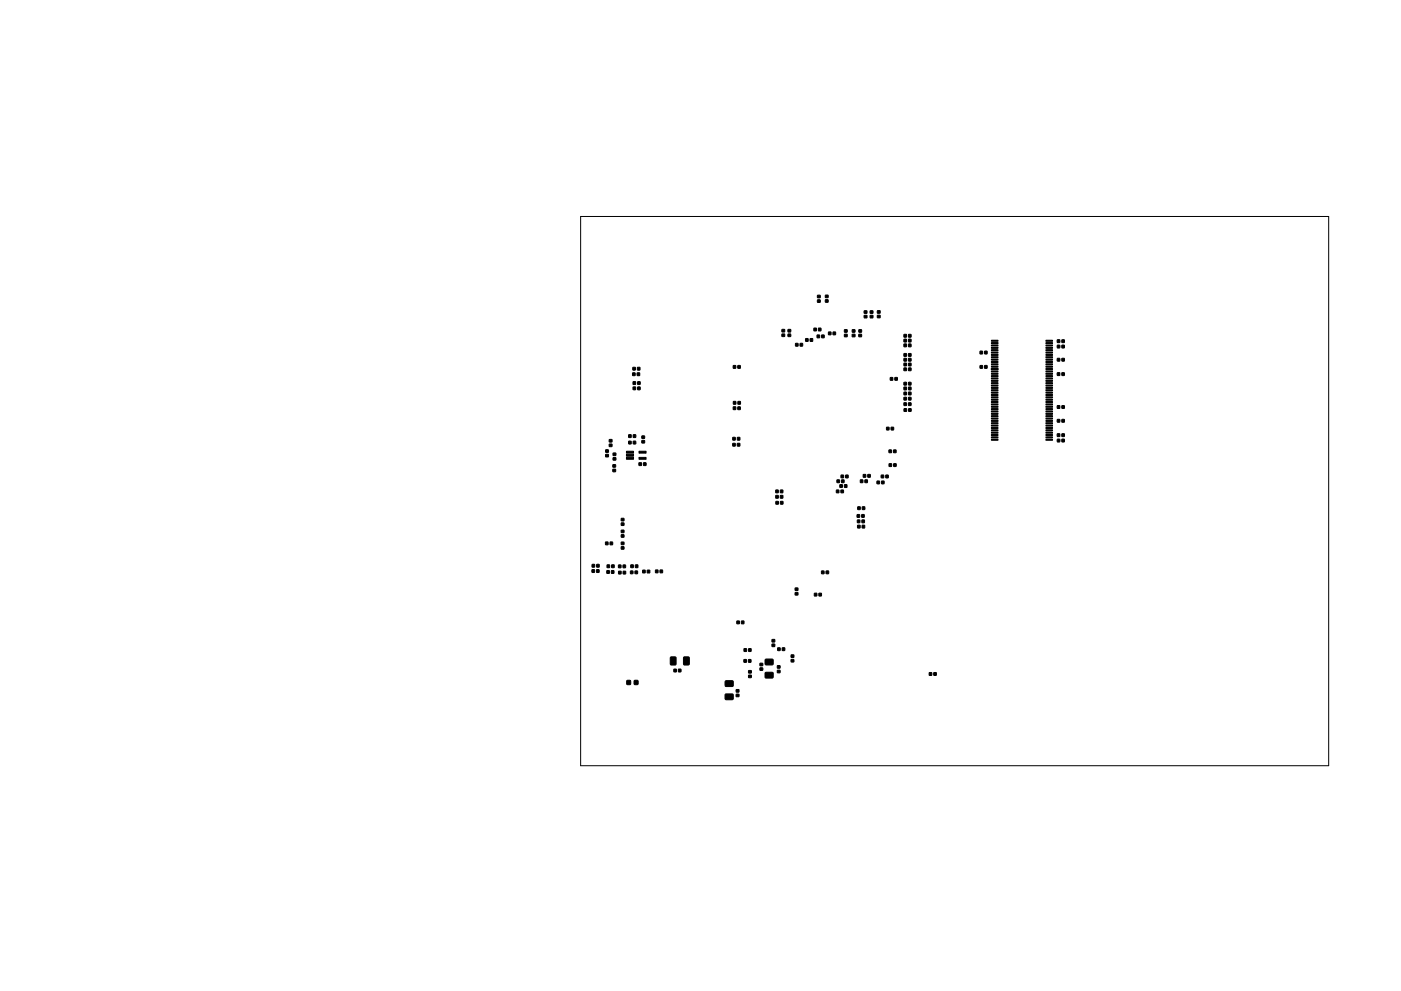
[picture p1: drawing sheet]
<svg xmlns="http://www.w3.org/2000/svg" width="297mm" height="210mm" viewBox="0 0 297 210" stroke-linecap="round" stroke-linejoin="round" font-family="sans-serif">
<path d="M123.1 45.9h158.6v116.6h-158.6z" fill="none" stroke="#000" stroke-width=".21"/>
<g fill="#000" stroke="#000" stroke-width=".21">
<path d="M134.1 79.1h.6l-.1 .6h-.5zM134.2 77.9l.5 .1v.5h-.5zM135.1 79.1h.5v.6h-.5zM135.2 77.9l.5 .1v.5h-.6zM155.5 77.6h.5v.5h-.5zM156.4 77.6h.6l-.1 .5h-.5zM165.8 70.9h.5l.1 .5h-.6zM165.8 69.9h.5l.1 .5h-.6zM167.1 70.9h.5v.5h-.5zM167.1 69.9h.5v.5h-.5zM168.7 72.9h.5v.5h-.5zM169.7 72.9h.5l-.1 .5h-.5z"/>
<path d="M170.8 71.9h.5v.5h-.5zM171.8 71.9h.5v.5h-.5zM172.6 69.6h.5v.6h-.5zM173.3 71.1h.5l-.1 .6-.5-.1zM173.3 62.7l.6-.1v.6h-.6zM173.3 63.6h.6v.5h-.6zM173.5 69.6h.6l-.1 .6h-.5zM174.2 71.1h.5v.6l-.5-.1zM175 62.6h.6v.5h-.6zM175 63.6h.6v.5h-.6zM175.7 70.5h.5v.5h-.5zM176.6 70.5h.5v.5h-.5z"/>
<path d="M179.1 70.9h.5v.5h-.5zM179.1 70h.5v.5h-.5zM180.7 70.9h.5l.1 .5h-.6zM180.7 70h.5l.1 .5h-.6zM182.1 70.9h.5l.1 .5h-.6zM182.1 70h.5l.1 .5h-.6zM183.2 66.9h.6v.5h-.6zM183.2 66l.6-.1v.5l-.6 .1zM184.5 66.9h.6v.5h-.6zM184.5 66l.6-.1v.5l-.6 .1zM186 66.9h.6v.5h-.6zM186 65.9h.6v.5h-.6z"/>
<path d="M191.7 78.1h.5v.5h-.5zM191.7 77.1h.5v.5h-.5zM191.7 76l.5 .1v.5h-.5zM191.7 75h.5v.6h-.5zM191.7 73h.5v.6l-.5-.1zM191.7 72h.5v.5h-.5zM191.7 71h.5v.5h-.5zM192.6 78.1h.6l-.1 .5h-.5zM192.6 77.1h.6l-.1 .5h-.5zM192.6 76l.6 .1-.1 .5h-.5zM192.6 75h.6l-.1 .6h-.5zM192.6 73h.6l-.1 .6-.5-.1z"/>
<path d="M192.6 72h.6l-.1 .5h-.5zM192.6 71h.6l-.1 .5h-.5zM207.8 74.5h.5v.6h-.5zM207.8 77.6h.5v.5h-.5zM208.8 74.5h.5v.6h-.5zM208.8 77.6h.5v.5h-.5zM210.2 79.7h1.3l.1 .2h-1.4zM210.2 79.2h1.3l.1 .2h-1.4zM210.2 78.7h1.3l.1 .2h-1.4zM210.2 77.7h1.3l.1 .2h-1.4zM210.2 77.2h1.3l.1 .2h-1.4zM210.2 76.7h1.3l.1 .2h-1.4z"/>
<path d="M210.2 76.2h1.3l.1 .2h-1.4zM210.2 75.7h1.3l.1 .2h-1.4zM210.2 75.2h1.3l.1 .2h-1.4zM210.2 74.7h1.3l.1 .2h-1.4zM210.2 74.2h1.3l.1 .2h-1.4zM210.2 73.7h1.3l.1 .2h-1.4zM210.2 73.2h1.3l.1 .2h-1.4zM210.2 72.7h1.3l.1 .2h-1.4zM210.2 72.2h1.3l.1 .2h-1.4zM210.2 78.2h1.4v.2h-1.4zM221.8 72.2h1.3l.1 .2h-1.4zM221.8 72.7h1.3l.1 .2h-1.4z"/>
<path d="M221.8 73.7h1.3l.1 .2h-1.4zM221.8 74.2h1.3l.1 .2h-1.4zM221.8 74.7h1.3l.1 .2h-1.4zM221.8 75.2h1.3l.1 .2h-1.4zM221.8 75.7h1.3l.1 .2h-1.4zM221.8 76.2h1.3l.1 .2h-1.4zM221.8 76.7h1.3l.1 .2h-1.4zM221.8 77.2h1.3l.1 .2h-1.4zM221.8 77.7h1.3l.1 .2h-1.4zM221.8 78.2h1.3l.1 .2h-1.4zM221.8 78.7h1.3l.1 .2h-1.4zM221.8 79.2h1.3l.1 .2h-1.4z"/>
<path d="M221.8 79.7h1.3l.1 .2h-1.4zM221.8 73.2h1.3l.1 .2h-1.4zM224.2 79.1h.5v.6l-.5-.1zM224.2 76l.5 .1v.5h-.5zM224.2 73.3h.5v.5h-.5zM224.2 72.1h.5v.6h-.5zM225.2 79.1h.5l-.1 .6-.5-.1zM225.2 76l.5 .1-.1 .5h-.5zM225.2 73.3h.5l-.1 .5h-.5zM225.2 72.1h.5l-.1 .6h-.5zM128.4 95.4h.6v.5l-.6 .1zM128.4 96.4h.6v.5h-.6z"/>
<path d="M129.2 94.2h.5l.1 .5h-.6zM129.2 93.3h.5l.1 .5h-.6zM129.9 98.6h.6v.5h-.5zM129.9 99.6h.6v.5h-.5zM130 96.1h.5l.1 .5h-.6zM130 97.1h.5l.1 .5h-.6zM132.8 95.7h1.5v.4h-1.5zM132.8 96.4h1.5v.4h-1.5zM132.8 97h1.5v.4h-1.5zM133.3 93.6h.5v.6h-.5zM133.3 92.2l.5 .1v.5h-.5zM134.2 82.1h.6l-.1 .6h-.5z"/>
<path d="M134.2 81h.6l-.1 .6-.5-.1zM134.3 93.6h.5v.6h-.5zM134.3 92.2l.5 .1v.5h-.5zM135.5 97h1.5v.4h-1.5zM135.5 95.7h1.5v.4h-1.5zM135.2 82.1h.5v.6h-.5zM135.2 81h.5v.6l-.5-.1zM135.5 98.2h.5v.6l-.5-.1zM136.1 92.5h.5l.1 .5h-.6zM136.1 93.5h.5l.1 .5h-.6zM136.5 98.2h.5l-.1 .6-.5-.1zM155.4 94.1h.5v.5h-.5z"/>
<path d="M155.4 92.8h.5v.6h-.5zM155.5 86.3h.5v.6h-.5zM155.5 85.2h.5v.6l-.5-.1zM156.3 94.1h.6l-.1 .5h-.5zM156.3 92.8h.6l-.1 .6h-.5zM156.4 86.3h.6l-.1 .6h-.5zM156.5 85.2h.5v.6l-.5-.1zM188 90.7h.5v.5h-.5zM188.5 95.5h.5v.5h-.5zM188.5 98.4h.5v.6l-.5-.1zM188.8 80.1h.5v.6h-.5zM188.9 90.7h.6l-.1 .5h-.5z"/>
<path d="M189.5 95.5h.5v.5h-.5zM189.5 98.4h.5v.6l-.5-.1zM189.7 80.1h.6l-.1 .6h-.5zM191.7 85.5h.5v.5h-.5zM191.7 84.3h.5v.6h-.5zM191.7 83.2h.5v.6h-.5zM191.7 82.1l.5 .1v.5h-.5zM191.7 81.1h.5v.6h-.5zM191.7 86.7h.5v.6h-.5zM192.6 85.5h.6l-.1 .5h-.5zM192.6 84.3h.6l-.1 .6h-.5zM192.6 83.2h.6l-.1 .6h-.5z"/>
<path d="M192.6 82.1l.6 .1-.1 .5h-.5zM192.6 81.1h.6l-.1 .6h-.5zM192.7 86.7h.5v.6h-.5zM210.2 93.2h1.3l.1 .2h-1.4zM210.2 92.7h1.3l.1 .2h-1.4zM210.2 92.2h1.3l.1 .2h-1.4zM210.2 91.7h1.3l.1 .2h-1.4zM210.2 91.2h1.3l.1 .2h-1.4zM210.2 90.7h1.3l.1 .2h-1.4zM210.2 90.2h1.3l.1 .2h-1.4zM210.2 89.7h1.3l.1 .2h-1.4zM210.2 89.2h1.3l.1 .2h-1.4z"/>
<path d="M210.2 88.7h1.3l.1 .2h-1.4zM210.2 88.2h1.3l.1 .2h-1.4zM210.2 87.7h1.3l.1 .2h-1.4zM210.2 87.2h1.3l.1 .2h-1.4zM210.2 86.7h1.3l.1 .2h-1.4zM210.2 86.2h1.3l.1 .2h-1.4zM210.2 85.7h1.3l.1 .2h-1.4zM210.2 85.2h1.3l.1 .2h-1.4zM210.2 84.7h1.3l.1 .2h-1.4zM210.2 84.2h1.3l.1 .2h-1.4zM210.2 83.7h1.3l.1 .2h-1.4zM210.2 83.2h1.3l.1 .2h-1.4z"/>
<path d="M210.2 82.7h1.3l.1 .2h-1.4zM210.2 82.2h1.3l.1 .2h-1.4zM210.2 81.7h1.3l.1 .2h-1.4zM210.2 81.2h1.3l.1 .2h-1.4zM210.2 80.7h1.3l.1 .2h-1.4zM210.2 80.2h1.3l.1 .2h-1.4zM221.8 80.2h1.3l.1 .2h-1.4zM221.8 80.7h1.3l.1 .2h-1.4zM221.8 81.2h1.3l.1 .2h-1.4zM221.8 81.7h1.3l.1 .2h-1.4zM221.8 82.2h1.3l.1 .2h-1.4zM221.8 82.7h1.3l.1 .2h-1.4z"/>
<path d="M221.8 83.2h1.3l.1 .2h-1.4zM221.8 83.7h1.3l.1 .2h-1.4zM221.8 84.2h1.3l.1 .2h-1.4zM221.8 84.7h1.3l.1 .2h-1.4zM221.8 85.2h1.3l.1 .2h-1.4zM221.8 85.7h1.3l.1 .2h-1.4zM221.8 86.2h1.3l.1 .2h-1.4zM221.8 86.7h1.3l.1 .2h-1.4zM221.8 87.2h1.3l.1 .2h-1.4zM221.8 87.7h1.3l.1 .2h-1.4zM221.8 88.2h1.3l.1 .2h-1.4zM221.8 88.7h1.3l.1 .2h-1.4z"/>
<path d="M221.8 89.2h1.3l.1 .2h-1.4zM221.8 89.7h1.3l.1 .2h-1.4zM221.8 90.2h1.3l.1 .2h-1.4zM221.8 90.7h1.3l.1 .2h-1.4zM221.8 91.2h1.3l.1 .2h-1.4zM221.8 91.7h1.3l.1 .2h-1.4zM221.8 92.2h1.3l.1 .2h-1.4zM221.8 92.7h1.3l.1 .2h-1.4zM221.8 93.2h1.3l.1 .2h-1.4zM224.2 92l.5 .1v.5h-.5zM224.2 93.2h.5v.6l-.5-.1zM224.2 89h.5v.6l-.5-.1z"/>
<path d="M224.2 86.1h.5v.5h-.5zM225.2 92l.5 .1-.1 .5h-.5zM225.2 93.2h.5l-.1 .6-.5-.1zM225.2 89h.5l-.1 .6-.5-.1zM225.2 86.1h.5l-.1 .5h-.5zM125.6 119.8h.5l-.1 .5h-.5zM126.5 119.8h.5v.5h-.5zM128.4 115h.5v.6h-.5zM128.7 119.9h.5v.5h-.5zM129.4 115h.5v.6h-.5zM129.7 119.9h.5v.5h-.5zM131.1 119.9h.6l-.1 .5h-.5z"/>
<path d="M131.7 111l.6-.1v.5l-.6 .1zM131.7 110h.6v.5h-.6zM131.7 112.5h.6v.5h-.6zM131.7 113.5h.6v.5h-.6zM131.7 116h.6v.5h-.6zM131.7 115h.6v.5h-.6zM132.1 119.9h.5v.5h-.5zM133.8 119.9h.5l-.1 .5h-.5zM134.7 119.9h.5v.5h-.5zM164.5 104h.5v.5h-.5zM164.5 105.1h.5v.6h-.5zM164.5 106.4h.5v.6l-.5-.1z"/>
<path d="M165.5 104h.5v.5h-.5zM165.5 105.1h.5v.6h-.5zM165.5 106.4h.5v.6l-.5-.1zM177.3 104h.6l-.1 .5h-.5zM177.5 101.8h.5v.6h-.5zM178.1 102.8l.5 .1v.5h-.5zM178.3 104h.5v.5h-.5zM178.3 100.8h.5v.6h-.5zM178.4 101.8h.6l-.1 .6h-.5zM179 102.8l.6 .1-.1 .5h-.5zM179.3 100.8h.5v.6h-.5zM181.7 109.2h.6l-.1 .6-.5-.1z"/>
<path d="M181.8 110.3h.5v.6h-.5zM181.8 111.5h.6l-.1 .5h-.5zM181.9 107.5l.5 .1v.5h-.5zM182.4 101.8h.5v.6h-.5zM182.7 109.2h.5v.6l-.5-.1zM182.8 110.3h.5v.6h-.6zM182.8 111.5h.5v.5h-.5zM182.8 107.5l.5 .1v.5h-.5zM183 100.7h.5v.5h-.5zM183.4 101.8h.5v.6h-.5zM184 100.7h.5v.5h-.5zM186 102.1h.5l-.1 .5h-.5z"/>
<path d="M186.8 100.8h.6l-.1 .6h-.5zM186.9 102.1h.5v.5h-.5zM187.8 100.8h.5v.6h-.5zM125.5 120.9h.5v.5h-.5zM126.5 120.9h.5v.5h-.5zM128.7 121.1h.5v.5h-.5zM129.6 121.1h.6l-.1 .5h-.5zM131.2 121.2h.5v.6l-.5-.1zM132.1 121.2h.5v.6l-.5-.1zM133.7 121.2h.5v.5h-.5zM134.7 121.2h.5l-.1 .5h-.5zM136.3 121h.5v.5h-.5z"/>
<path d="M137.2 121h.6l-.1 .5h-.5zM139 121h.5v.5h-.5zM140 121h.5v.5h-.6zM142.2 139.4l1.1 .1-.1 1.6-1.1-.1zM145 139.4l1.1 .1-.1 1.6-1.1-.1zM156.2 131.8h.6l-.1 .5h-.5zM157.2 131.8h.5v.5h-.5zM157.7 139.9l.5 .1v.5h-.5zM157.8 137.6l.5 .1v.5h-.6zM158.7 139.9l.5 .1v.5h-.5zM158.7 137.6l.5 .1v.5h-.5zM162.3 139.9h1.5l.1 1.1h-1.6z"/>
<path d="M163.7 136.7h.5v.5h-.5zM163.7 135.7h.5v.5h-.5zM164.9 137.5h.5v.5h-.5zM165.9 137.5h.5v.5h-.5zM167.7 139l.6-.1v.6h-.5zM167.7 139.9h.6v.5h-.5zM168.6 124.8l.6-.1v.6h-.6zM168.6 125.7h.6v.5h-.6zM172.7 125.9h.5v.5h-.5zM173.6 125.9h.6l-.1 .5h-.5zM174.2 121.2h.5v.5h-.5zM175.2 121.2h.5v.5h-.5z"/>
<path d="M132.9 144.4h.8l-.1 .8h-.7zM134.5 144.4h.8l-.1 .8h-.7zM142.9 142h.5v.5h-.5zM143.9 142h.5v.5h-.5zM153.8 147.3h1.6v1.1h-1.6zM153.8 144.5h1.6v1.1h-1.6zM156.1 147.3h.5l.1 .5h-.6zM156.1 146.3h.5l.1 .5h-.6zM158.7 142.3h.6v.5h-.6zM158.7 143.3l.6-.1v.5l-.6 .1zM161.1 140.7h.6v.5h-.5zM161.1 141.7h.6v.5h-.5z"/>
<path d="M162.3 142.7h1.5l.1 1.1h-1.6zM164.8 142.2h.6v.5h-.6zM164.8 141.2h.6v.5l-.6 .1zM197 142.7h.5v.6h-.5zM198 142.7h.5v.6h-.5z"/>
</g>
</svg>
